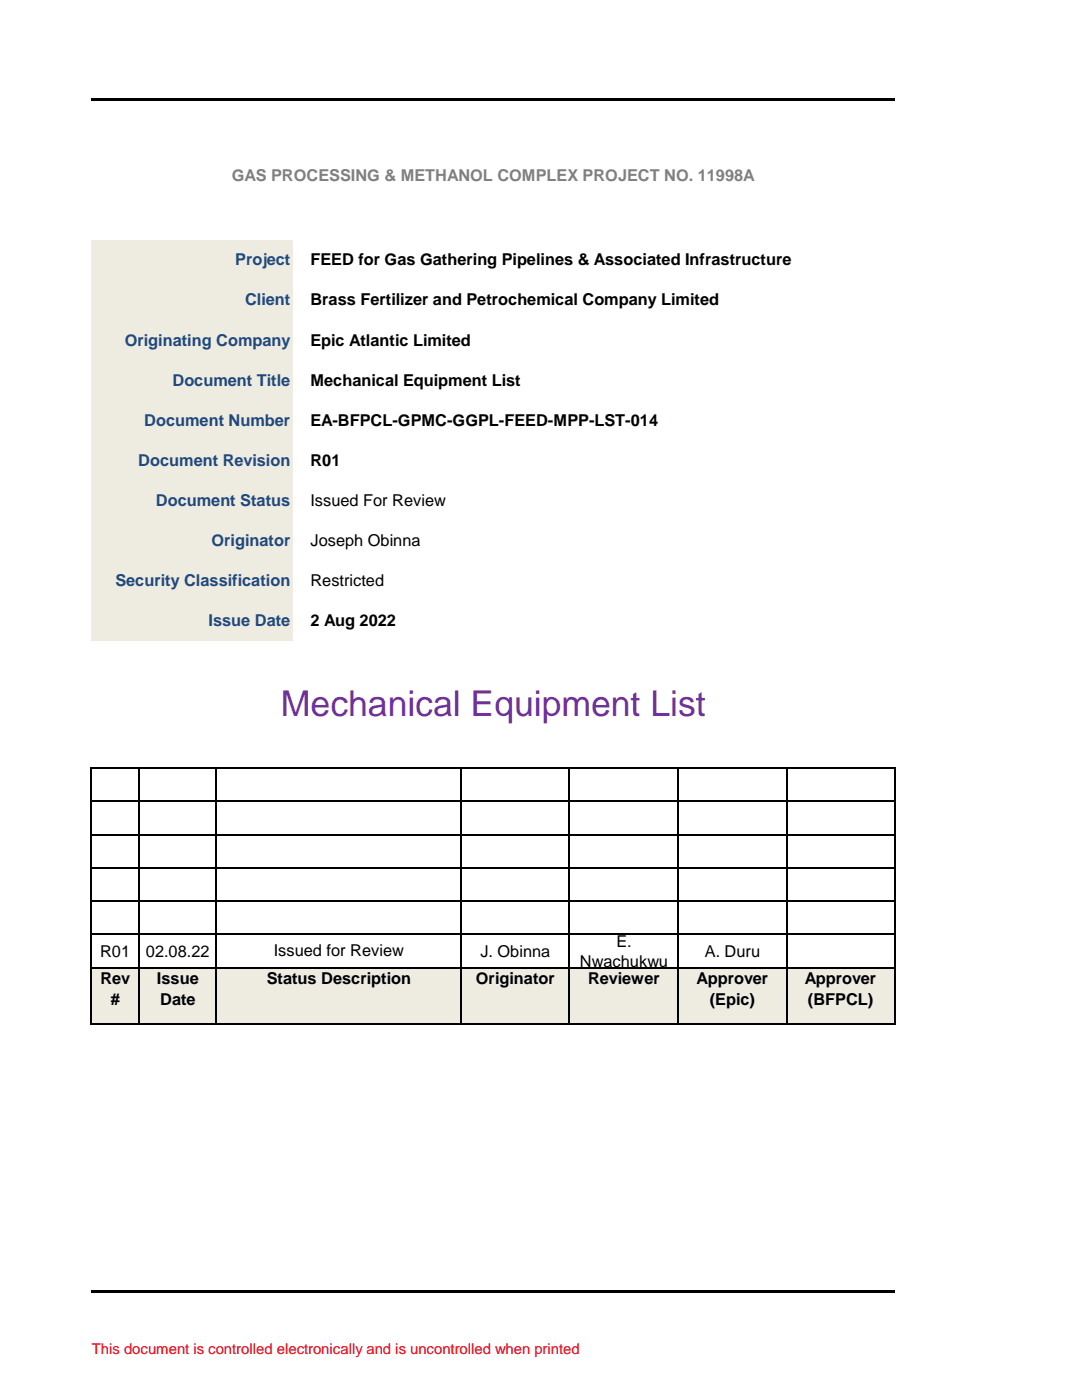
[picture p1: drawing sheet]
<svg xmlns="http://www.w3.org/2000/svg" width="216mm" height="279mm" viewBox="0 0 216 279" stroke-linecap="round" stroke-linejoin="round" font-family="sans-serif">
<defs><g id="words">
<text font-size="7.1" fill="#7030a0" x="56.1" y="142.9">Mechanical Equipment List</text>
<text font-size="3.3" fill="#808080" x="46.3" y="36">GAS PROCESSING &amp; METHANOL COMPLEX PROJECT NO. 11998A</text>
<g font-size="3.3" fill="#1f497d">
<text x="47" y="53">Project</text>
<text x="48.9" y="61">Client</text>
<text x="24.9" y="69">Originating Company</text>
<text x="34.4" y="77">Document Title</text>
<text x="28.8" y="85">Document Number</text>
<text x="27.6" y="93">Document Revision</text>
<text x="31.1" y="101">Document Status</text>
<text x="42.2" y="109">Originator</text>
<text x="23" y="117">Security Classification</text>
<text x="41.6" y="125">Issue Date</text>
</g>
<g font-size="3.3">
<text x="61.9" y="53">FEED for Gas Gathering Pipelines &amp; Associated Infrastructure</text>
<text x="61.9" y="61">Brass Fertilizer and Petrochemical Company Limited</text>
<text x="61.9" y="69">Epic Atlantic Limited</text>
<text x="61.9" y="77">Mechanical Equipment List</text>
<text x="61.9" y="85">EA-BFPCL-GPMC-GGPL-FEED-MPP-LST-014</text>
<text x="61.9" y="93">R01</text>
<text x="61.9" y="100.9">Issued For Review</text>
<text x="61.9" y="108.9">Joseph Obinna</text>
<text x="61.9" y="116.9">Restricted</text>
<text x="61.9" y="125">2 Aug 2022</text>
<text x="20" y="190.9">R01</text>
<text x="29.1" y="190.9">02.08.22</text>
<text x="54.6" y="190.8">Issued for Review</text>
<text x="95.9" y="190.9">J. Obinna</text>
<text x="123" y="189">E.</text>
<text x="140.7" y="190.9">A. Duru</text>
<text x="20" y="196.5">Rev</text>
<text x="31.3" y="196.5">Issue</text>
<text x="53.2" y="196.5">Status Description</text>
<text x="95" y="196.5">Originator</text>
<text x="115.7" y="193">Nwachukwu</text>
<text x="117.3" y="196.5">Reviewer</text>
<text x="139" y="196.5">Approver</text>
<text x="160.6" y="196.5">Approver</text>
<text x="22.1" y="200.6">#</text>
<text x="32" y="200.6">Date</text>
<text x="141.6" y="200.6">(Epic)</text>
<text x="161.2" y="200.6">(BFPCL)</text>
</g>
<text font-size="3" fill="#f00" x="18.3" y="270.1">This document is controlled electronically and is uncontrolled when printed</text>
</g></defs>
<path d="M18.3 47.9h40.3v80h-40.3z" fill-rule="evenodd" fill="#eeece1"/>
<g fill="#fff">
<path d="M58.5 47.9h120v80h-120z" fill-rule="evenodd"/>
<path d="M18.3 127.9h160.2v65.2h-160.2z" fill-rule="evenodd"/>
</g>
<path d="M18.3 193.1h160.2v11.3h-160.2z" fill-rule="evenodd" fill="#eeece1"/>
<path d="M18.3 204.3h160.2v53.5h-160.2z" fill-rule="evenodd" fill="#fff"/>
<g fill="none" stroke="#000" stroke-width=".3">
<path d="M18.2 153.1v51.4M18.3 153.3h160.3M18.3 159.9h160.3M27.8 153.4v51.1M43.2 153.4v51.1M92.1 153.4v51.1M113.6 153.4v51.1M135.4 153.4v51.1M156.9 153.4v51.1M178.5 153.4v51.1M18.3 166.5h160.3M18.3 173.2h160.3"/>
<path d="M18.3 179.8h160.3M18.3 186.5h160.3M18.3 193.1h160.3M18.3 204.3h160.3"/>
</g>
<g fill="#000">
<path d="M18.2 19.5h160.3v.6h-160.3z" fill-rule="evenodd"/>
<path d="M18.2 257.5h160.3v.6h-160.3z" fill-rule="evenodd"/>
</g>
<use href="#words"/>
</svg>
